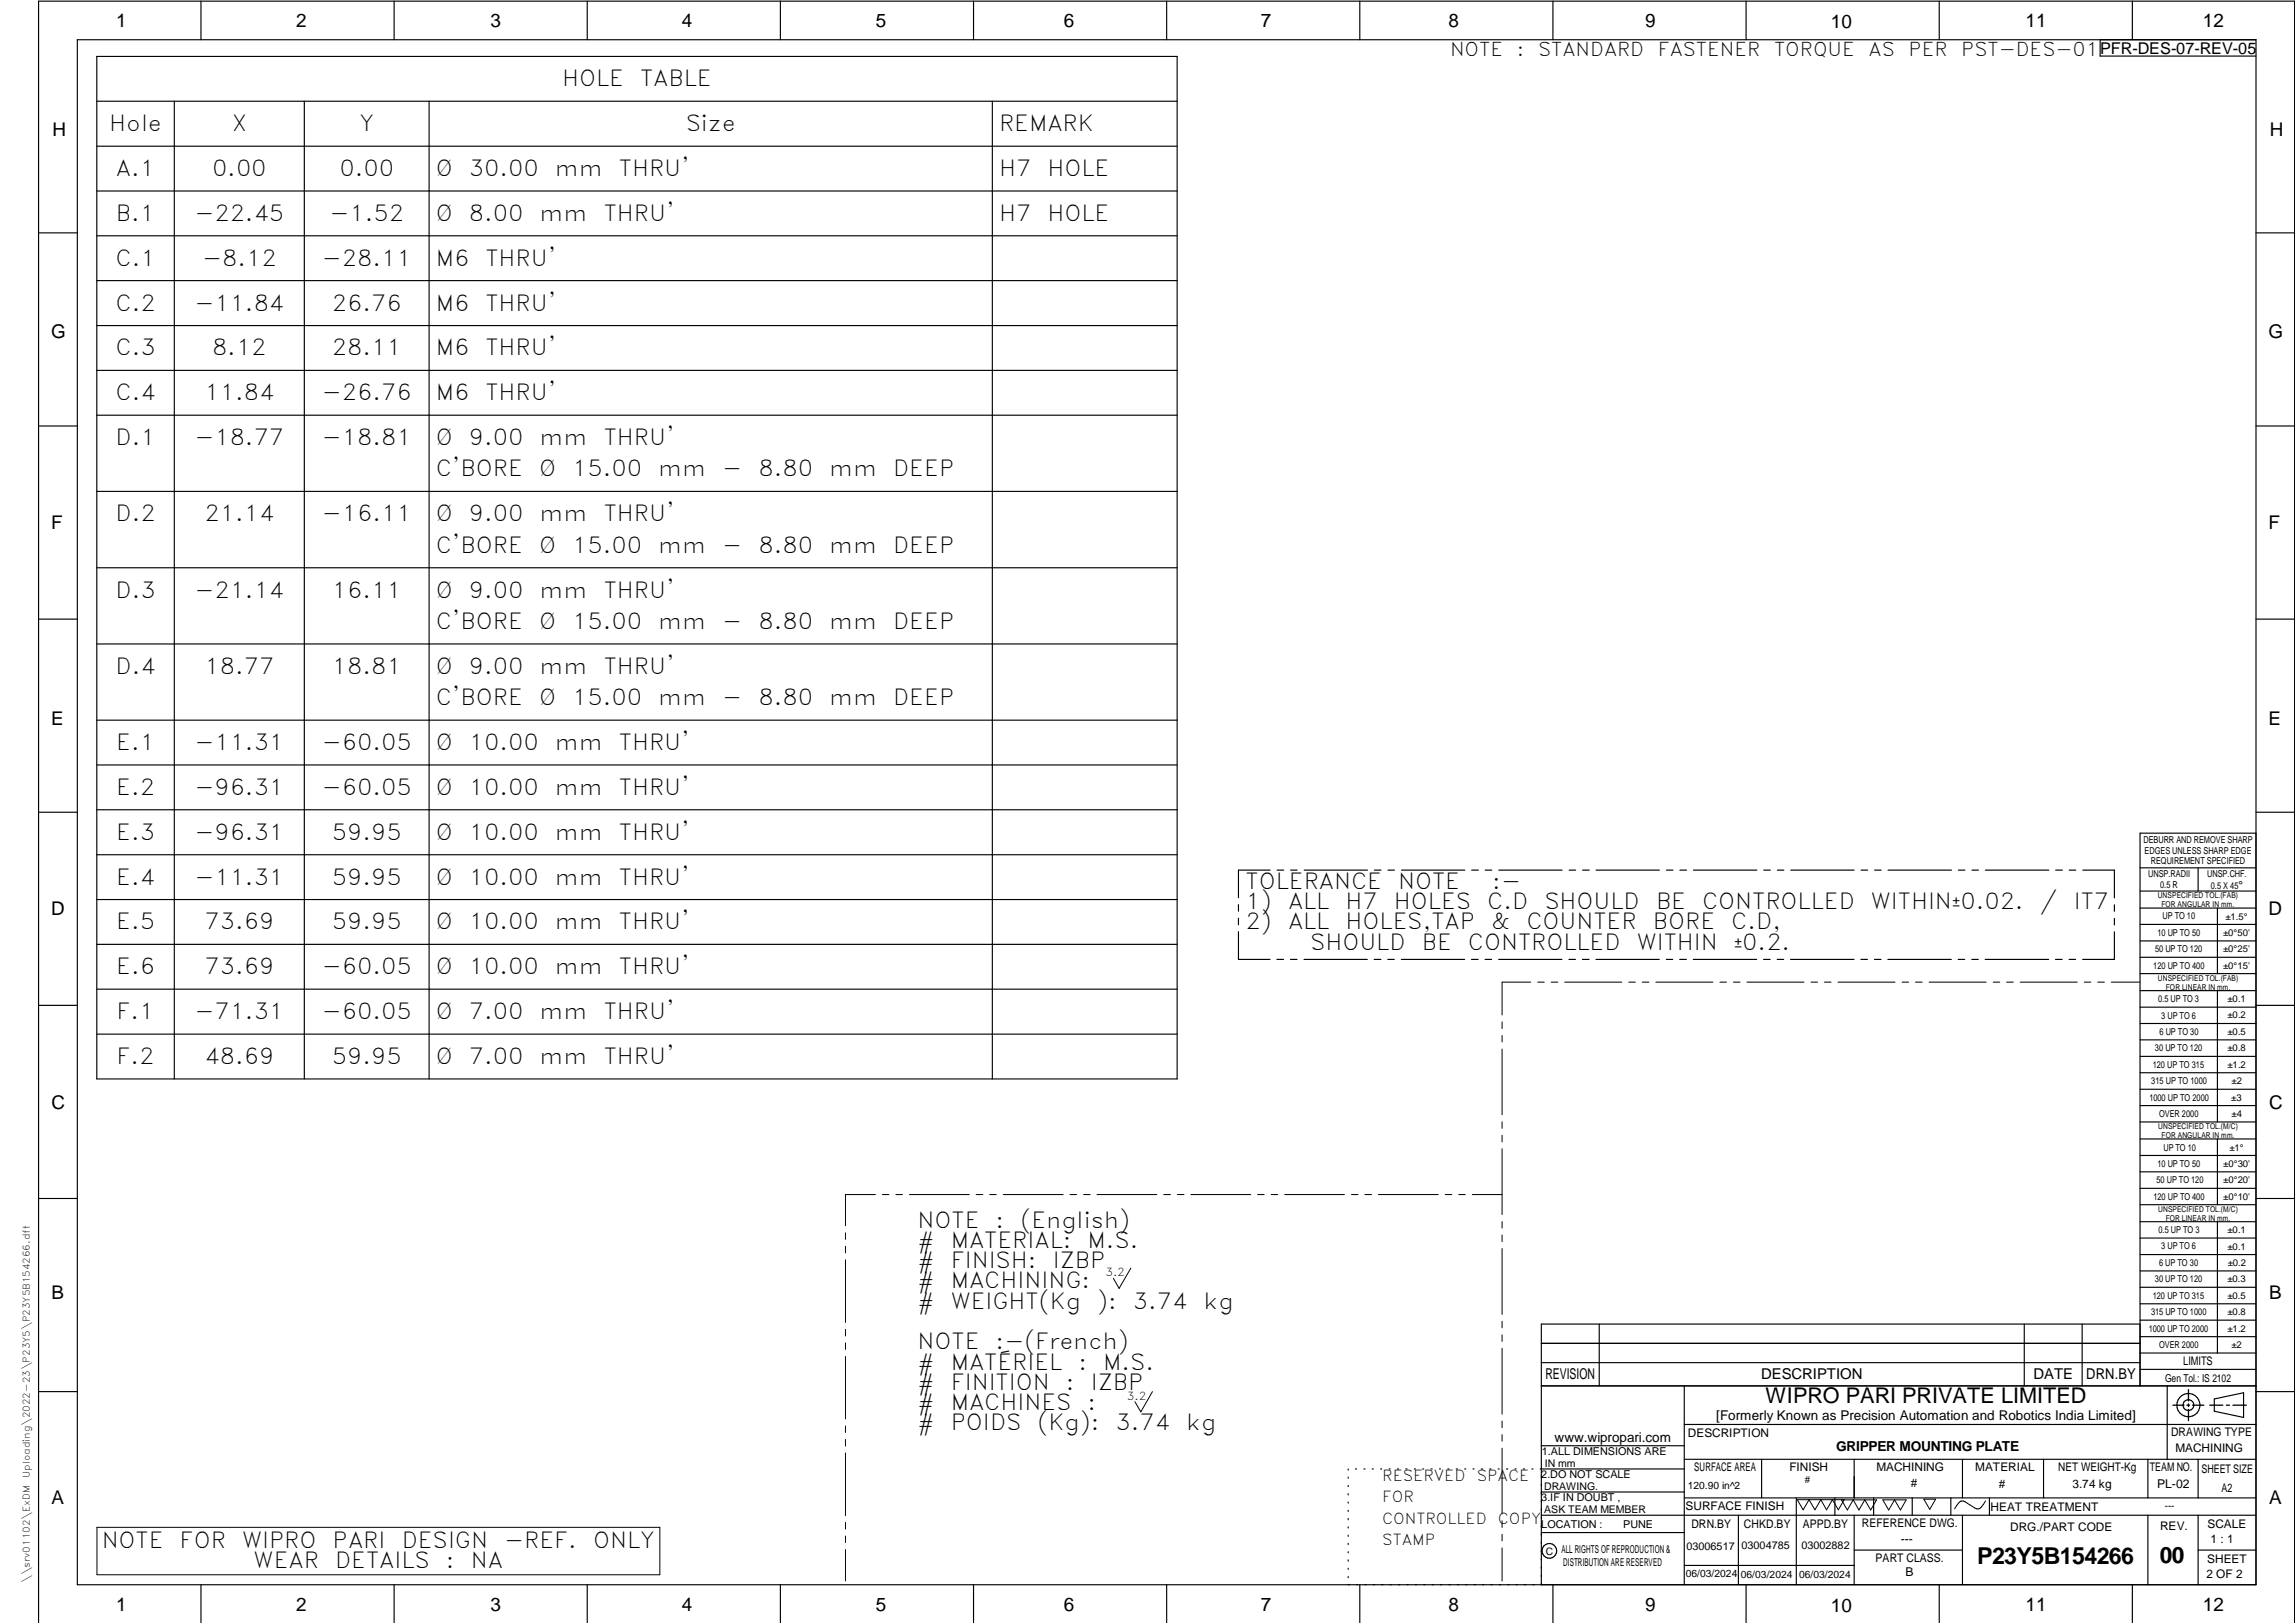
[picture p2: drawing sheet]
<svg xmlns="http://www.w3.org/2000/svg" width="594mm" height="420mm" viewBox="0 0 594 420" stroke-linecap="round" stroke-linejoin="round" font-family="sans-serif">
<defs><g id="words">
<text font-size="6" x="511.8" y="404.8">P23Y5B154266</text>
<text font-size="5.9" x="559.1" y="404.7">00</text>
<g font-size="5.7">
<text x="145.5" y="22.4">HOLE</text>
<text x="165.7" y="22.4">TABLE</text>
<text x="28.3" y="34">Hole</text>
<text x="60" y="34">X</text>
<text x="93" y="34">Y</text>
<text x="177.5" y="34">Size</text>
<text x="258.6" y="34">REMARK</text>
<text x="30" y="45.6">A.1</text>
<text x="54.9" y="45.6">0.00</text>
<text x="87.9" y="45.6">0.00</text>
<text x="112.8" y="45.6">Ø</text>
<text x="121.4" y="45.6">30.00</text>
<text x="143.6" y="45.6">mm</text>
<text x="160.2" y="45.6">THRU'</text>
<text x="258.6" y="45.6">H7</text>
<text x="271.1" y="45.6">HOLE</text>
<text x="30" y="57.1">B.1</text>
<text x="50.3" y="57.1">-22.45</text>
<text x="85.3" y="57.1">-1.52</text>
<text x="112.8" y="57.1">Ø</text>
<text x="121.4" y="57.1">8.00</text>
<text x="139.7" y="57.1">mm</text>
<text x="156.3" y="57.1">THRU'</text>
<text x="258.6" y="57.1">H7</text>
<text x="271.1" y="57.1">HOLE</text>
<text x="29.9" y="68.8">C.1</text>
<text x="52.3" y="68.8">-8.12</text>
<text x="83.3" y="68.8">-28.11</text>
<text x="112.8" y="68.8">M6</text>
<text x="125.7" y="68.8">THRU'</text>
<text x="29.9" y="80.4">C.2</text>
<text x="50.3" y="80.4">-11.84</text>
<text x="85.9" y="80.4">26.76</text>
<text x="112.8" y="80.4">M6</text>
<text x="125.7" y="80.4">THRU'</text>
<text x="29.9" y="92">C.3</text>
<text x="54.9" y="92">8.12</text>
<text x="85.9" y="92">28.11</text>
<text x="112.8" y="92">M6</text>
<text x="125.7" y="92">THRU'</text>
<text x="29.9" y="103.6">C.4</text>
<text x="53" y="103.6">11.84</text>
<text x="83.3" y="103.6">-26.76</text>
<text x="112.8" y="103.6">M6</text>
<text x="125.7" y="103.6">THRU'</text>
<text x="29.9" y="115.2">D.1</text>
<text x="50.3" y="115.2">-18.77</text>
<text x="83.3" y="115.2">-18.81</text>
<text x="112.8" y="115.2">Ø</text>
<text x="121.4" y="115.2">9.00</text>
<text x="139.7" y="115.2">mm</text>
<text x="156.3" y="115.2">THRU'</text>
<text x="112.8" y="123.3">C'BORE</text>
<text x="139.6" y="123.3">Ø</text>
<text x="148.1" y="123.3">15.00</text>
<text x="170.4" y="123.3">mm</text>
<text x="187" y="123.3">-</text>
<text x="196.4" y="123.3">8.80</text>
<text x="214.6" y="123.3">mm</text>
<text x="231.2" y="123.3">DEEP</text>
<text x="29.9" y="135">D.2</text>
<text x="53" y="135">21.14</text>
<text x="83.3" y="135">-16.11</text>
<text x="112.8" y="135">Ø</text>
<text x="121.4" y="135">9.00</text>
<text x="139.7" y="135">mm</text>
<text x="156.3" y="135">THRU'</text>
<text x="112.8" y="143.1">C'BORE</text>
<text x="139.6" y="143.1">Ø</text>
<text x="148.1" y="143.1">15.00</text>
<text x="170.4" y="143.1">mm</text>
<text x="187" y="143.1">-</text>
<text x="196.4" y="143.1">8.80</text>
<text x="214.6" y="143.1">mm</text>
<text x="231.2" y="143.1">DEEP</text>
<text x="29.9" y="154.7">D.3</text>
<text x="50.3" y="154.7">-21.14</text>
<text x="85.9" y="154.7">16.11</text>
<text x="112.8" y="154.7">Ø</text>
<text x="121.4" y="154.7">9.00</text>
<text x="139.7" y="154.7">mm</text>
<text x="156.3" y="154.7">THRU'</text>
<text x="112.8" y="162.8">C'BORE</text>
<text x="139.6" y="162.8">Ø</text>
<text x="148.1" y="162.8">15.00</text>
<text x="170.4" y="162.8">mm</text>
<text x="187" y="162.8">-</text>
<text x="196.4" y="162.8">8.80</text>
<text x="214.6" y="162.8">mm</text>
<text x="231.2" y="162.8">DEEP</text>
<text x="29.9" y="174.4">D.4</text>
<text x="53" y="174.4">18.77</text>
<text x="85.9" y="174.4">18.81</text>
<text x="112.8" y="174.4">Ø</text>
<text x="121.4" y="174.4">9.00</text>
<text x="139.7" y="174.4">mm</text>
<text x="156.3" y="174.4">THRU'</text>
<text x="112.8" y="182.5">C'BORE</text>
<text x="139.6" y="182.5">Ø</text>
<text x="148.1" y="182.5">15.00</text>
<text x="170.4" y="182.5">mm</text>
<text x="187" y="182.5">-</text>
<text x="196.4" y="182.5">8.80</text>
<text x="214.6" y="182.5">mm</text>
<text x="231.2" y="182.5">DEEP</text>
<text x="30.1" y="194.1">E.1</text>
<text x="50.3" y="194.1">-11.31</text>
<text x="83.3" y="194.1">-60.05</text>
<text x="112.8" y="194.1">Ø</text>
<text x="121.4" y="194.1">10.00</text>
<text x="143.6" y="194.1">mm</text>
<text x="160.2" y="194.1">THRU'</text>
<text x="30.1" y="205.8">E.2</text>
<text x="50.3" y="205.8">-96.31</text>
<text x="83.3" y="205.8">-60.05</text>
<text x="112.8" y="205.8">Ø</text>
<text x="121.4" y="205.8">10.00</text>
<text x="143.6" y="205.8">mm</text>
<text x="160.2" y="205.8">THRU'</text>
<text x="30.1" y="217.4">E.3</text>
<text x="50.3" y="217.4">-96.31</text>
<text x="85.9" y="217.4">59.95</text>
<text x="112.8" y="217.4">Ø</text>
<text x="121.4" y="217.4">10.00</text>
<text x="143.6" y="217.4">mm</text>
<text x="160.2" y="217.4">THRU'</text>
<text x="30.1" y="229">E.4</text>
<text x="50.3" y="229">-11.31</text>
<text x="85.9" y="229">59.95</text>
<text x="112.8" y="229">Ø</text>
<text x="121.4" y="229">10.00</text>
<text x="143.6" y="229">mm</text>
<text x="160.2" y="229">THRU'</text>
<text x="322.4" y="230.1">TOLERANCE</text>
<text x="361.9" y="230.1">NOTE</text>
<text x="386.3" y="230.1">:-</text>
<text x="322.4" y="235.4">1)</text>
<text x="333.4" y="235.4">ALL</text>
<text x="348.3" y="235.4">H7</text>
<text x="360.8" y="235.4">HOLES</text>
<text x="385" y="235.4">C.D</text>
<text x="399.8" y="235.4">SHOULD</text>
<text x="428.7" y="235.4">BE</text>
<text x="440.6" y="235.4">CONTROLLED</text>
<text x="484.3" y="235.4">WITHINu0.02.</text>
<text x="528" y="235.4">/</text>
<text x="536.8" y="235.4">IT7</text>
<text x="30.1" y="240.6">E.5</text>
<text x="53" y="240.6">73.69</text>
<text x="85.9" y="240.6">59.95</text>
<text x="112.8" y="240.6">Ø</text>
<text x="121.4" y="240.6">10.00</text>
<text x="143.6" y="240.6">mm</text>
<text x="160.2" y="240.6">THRU'</text>
<text x="322.4" y="240.6">2)</text>
<text x="333.4" y="240.6">ALL</text>
<text x="339.2" y="245.9">SHOULD</text>
<text x="348.3" y="240.6">HOLES,TAP</text>
<text x="368" y="245.9">BE</text>
<text x="380" y="245.9">CONTROLLED</text>
<text x="386" y="240.6">&amp;</text>
<text x="395.1" y="240.6">COUNTER</text>
<text x="423.7" y="245.9">WITHIN</text>
<text x="427.9" y="240.6">BORE</text>
<text x="448.2" y="240.6">C.D,</text>
<text x="30.1" y="252.2">E.6</text>
<text x="53" y="252.2">73.69</text>
<text x="83.3" y="252.2">-60.05</text>
<text x="112.8" y="252.2">Ø</text>
<text x="121.4" y="252.2">10.00</text>
<text x="143.6" y="252.2">mm</text>
<text x="160.2" y="252.2">THRU'</text>
<text x="30.2" y="263.8">F.1</text>
<text x="50.3" y="263.8">-71.31</text>
<text x="83.3" y="263.8">-60.05</text>
<text x="112.8" y="263.8">Ø</text>
<text x="121.4" y="263.8">7.00</text>
<text x="139.7" y="263.8">mm</text>
<text x="156.3" y="263.8">THRU'</text>
<text x="30.2" y="275.4">F.2</text>
<text x="53" y="275.4">48.69</text>
<text x="85.9" y="275.4">59.95</text>
<text x="112.8" y="275.4">Ø</text>
<text x="121.4" y="275.4">7.00</text>
<text x="139.7" y="275.4">mm</text>
<text x="156.3" y="275.4">THRU'</text>
<text x="237.5" y="317.8">NOTE</text>
<text x="257.7" y="317.8">:</text>
<text x="264.1" y="317.8">(English)</text>
<text x="237.5" y="323">#</text>
<text x="246.1" y="323">MATERIAL:</text>
<text x="281.5" y="323">M.S.</text>
<text x="237.5" y="328.3">#</text>
<text x="246.1" y="328.3">FINISH:</text>
<text x="272.5" y="328.3">IZBP</text>
<text x="237.5" y="333.5">#</text>
<text x="246.1" y="333.5">MACHINING:</text>
<text x="237.5" y="338.8">#</text>
<text x="246.1" y="338.8">WEIGHT(Kg</text>
<text x="284" y="338.8">):</text>
<text x="293.3" y="338.8">3.74</text>
<text x="311.6" y="338.8">kg</text>
<text x="237.5" y="349.3">NOTE</text>
<text x="257.7" y="349.3">:-(French)</text>
<text x="237.5" y="354.5">#</text>
<text x="237.5" y="359.8">#</text>
<text x="246.1" y="359.8">FINITION</text>
<text x="246.1" y="354.5">MATÉRIEL</text>
<text x="275.9" y="359.8">:</text>
<text x="279.2" y="354.5">:</text>
<text x="282.3" y="359.8">IZBP</text>
<text x="285.6" y="354.5">M.S.</text>
<text x="237.5" y="365">#</text>
<text x="246.1" y="365">MACHINES</text>
<text x="281.5" y="365">:</text>
<text x="237.5" y="370.3">#</text>
<text x="246.1" y="370.3">POIDS</text>
<text x="268.5" y="370.3">(Kg):</text>
<text x="288.8" y="370.3">3.74</text>
<text x="307.1" y="370.3">kg</text>
<text x="26.3" y="400.6">NOTE</text>
<text x="46.5" y="400.6">FOR</text>
<text x="62.7" y="400.6">WIPRO</text>
<text x="86.1" y="400.6">PARI</text>
<text x="104" y="400.6">DESIGN</text>
<text x="130.5" y="400.6">-REF.</text>
<text x="153.5" y="400.6">ONLY</text>
<text x="65.7" y="405.9">WEAR</text>
<text x="86.8" y="405.9">DETAILS</text>
<text x="115.4" y="405.9">:</text>
<text x="121.8" y="405.9">NA</text>
</g>
<text font-size="5.6" x="457" y="363.2">WIPRO PARI PRIVATE LIMITED</text>
<text font-size="5.4" x="448.9" y="245.9">u0.2.</text>
<g font-size="4.9">
<text x="30" y="6.9">1</text>
<text x="76.7" y="6.9">2</text>
<text x="127" y="6.9">3</text>
<text x="176.5" y="6.9">4</text>
<text x="226.7" y="6.9">5</text>
<text x="275.4" y="6.9">6</text>
<text x="326.4" y="6.9">7</text>
<text x="375" y="6.9">8</text>
<text x="425.8" y="6.9">9</text>
<text x="473.9" y="7.3">10</text>
<text x="524.3" y="6.9">11</text>
<text x="570.2" y="6.9">12</text>
<text x="375.4" y="14.5">NOTE</text>
<text x="392.7" y="14.5">:</text>
<text x="398.2" y="14.5">STANDARD</text>
<text x="429.2" y="14.5">FASTENER</text>
<text x="459.2" y="14.5">TORQUE</text>
<text x="483.7" y="14.5">AS</text>
<text x="494.1" y="14.5">PER</text>
<text x="507.7" y="14.5">PST-DES-01</text>
<text x="13.6" y="35.1">H</text>
<text x="587.6" y="35.1">H</text>
<text x="13.2" y="87.5">G</text>
<text x="587.2" y="87.5">G</text>
<text x="13.2" y="137">F</text>
<text x="587.2" y="137">F</text>
<text x="13.2" y="187.6">E</text>
<text x="587.2" y="187.6">E</text>
<text x="13.2" y="237">D</text>
<text x="587.2" y="237">D</text>
<text x="13.4" y="287.1">C</text>
<text x="587.4" y="287.1">C</text>
<text x="13.4" y="336.2">B</text>
<text x="587.4" y="336.2">B</text>
<text x="13.4" y="389.3">A</text>
<text x="587.4" y="389.3">A</text>
<text x="30" y="416.9">1</text>
<text x="76.7" y="416.9">2</text>
<text x="127" y="416.9">3</text>
<text x="176.5" y="416.9">4</text>
<text x="226.7" y="416.9">5</text>
<text x="275.4" y="416.9">6</text>
<text x="326.4" y="416.9">7</text>
<text x="375" y="416.9">8</text>
<text x="425.8" y="416.9">9</text>
<text x="473.9" y="417.3">10</text>
<text x="524.3" y="416.9">11</text>
<text x="570.2" y="416.9">12</text>
</g>
<text font-size="4.2" x="543.6" y="14">PFR-DES-07-REV-05</text>
<g font-size="3.9">
<text x="400" y="357.1">REVISION</text>
<text x="455.9" y="357.1">DESCRIPTION</text>
<text x="526.4" y="357.1">DATE</text>
<text x="540" y="357.1">DRN.BY</text>
<text x="357.8" y="383.3">RESERVED</text>
<text x="382.3" y="383.3">SPACE</text>
<text x="357.8" y="388.9">FOR</text>
<text x="357.8" y="394.5">CONTROLLED</text>
<text x="387.8" y="394.5">COPY</text>
<text x="357.8" y="400">STAMP</text>
</g>
<text font-size="3.6" x="475.3" y="375.8">GRIPPER MOUNTING PLATE</text>
<g font-size="3.5">
<text x="444.3" y="367.7">[Formerly Known as Precision Automation and Robotics India Limited]</text>
<text x="402.4" y="373.3">www.wipropari.com</text>
</g>
<g font-size="3.1">
<text x="565.1" y="353.5">LIMITS</text>
<text x="562" y="371.7">DRAWING TYPE</text>
<text x="436.9" y="372.1">DESCRIPTION</text>
<text x="563.1" y="375.9">MACHINING</text>
<text x="438.6" y="380.8">SURFACE AREA</text>
<text x="463.2" y="380.9">FINISH</text>
<text x="485.7" y="380.8">MACHINING</text>
<text x="511.3" y="380.9">MATERIAL</text>
<text x="532.8" y="380.7">NET WEIGHT-Kg</text>
<text x="556.5" y="380.7">TEAM NO.</text>
<text x="569.9" y="381.2">SHEET SIZE</text>
<text x="494.6" y="385.1">#</text>
<text x="517.4" y="385.3">#</text>
<text x="536.4" y="385.3">3.74 kg</text>
<text x="558.4" y="385.1">PL-02</text>
<text x="575" y="386.1">A2</text>
<text x="436.3" y="391">SURFACE FINISH</text>
<text x="437.8" y="395.5">DRN.BY</text>
<text x="451.4" y="395.4">CHKD.BY</text>
<text x="466.6" y="395.5">APPD.BY</text>
<text x="482" y="395.4">REFERENCE DWG.</text>
<text x="515.3" y="391.1">HEAT TREATMENT</text>
<text x="571.4" y="395.6">SCALE</text>
<text x="492.1" y="399.4">---</text>
<text x="520.4" y="396.2">DRG./PART CODE</text>
<text x="559.2" y="396.1">REV.</text>
<text x="572.2" y="399.5">1 : 1</text>
<text x="485.5" y="404.3">PART CLASS.</text>
<text x="493.2" y="407.9">B</text>
<text x="571.4" y="404.7">SHEET</text>
<text x="571.2" y="408.4">2 OF 2</text>
</g>
<text font-size="3" x="579.5" y="230.1">°</text>
<g font-size="2.8">
<text x="286.1" y="330.5">3.2</text>
<text x="560.4" y="357.7">Gen Tol.: IS 2102</text>
<text x="291.7" y="362.4">3.2</text>
<text x="399.1" y="376.6">1.ALL DIMENSIONS ARE</text>
<text x="399" y="382.7">2.DO NOT SCALE</text>
<text x="399" y="388.7">3.IF IN DOUBT ,</text>
<text x="399" y="395.4">LOCATION :</text>
<text x="420.2" y="395.6">PUNE</text>
<text x="404.2" y="402">ALL RIGHTS OF REPRODUCTION &amp;</text>
<text x="436.5" y="401.2">03006517</text>
<text x="450.8" y="400.9">03004785</text>
<text x="466.3" y="401">03002882</text>
<text x="404.7" y="405.4">DISTRIBUTION ARE RESERVED</text>
</g>
<g font-size="2.7">
<text x="399.9" y="379.7">IN mm</text>
<text x="399.7" y="385.7">DRAWING.</text>
<text x="436.9" y="385.4">120.90 in^2</text>
<text x="399.7" y="391.8">ASK TEAM MEMBER</text>
<text x="400.1" y="402.5">C</text>
<text x="436.4" y="408.3">06/03/2024</text>
<text x="450.6" y="408.4">06/03/2024</text>
<text x="465.7" y="408.5">06/03/2024</text>
</g>
<g font-size="2.5">
<text x="554.9" y="218.3">DEBURR AND REMOVE SHARP</text>
<text x="555.2" y="221">EDGES UNLESS SHARP EDGE</text>
<text x="556.1" y="227.1">UNSP.RADII</text>
<text x="556.8" y="223.8">REQUIREMENT SPECIFIED</text>
<text x="571.4" y="226.9">UNSP.CHF.</text>
<text x="559.2" y="229.9">0.5 R</text>
<text x="572.3" y="230.1">0.5 X 45</text>
<text x="559.8" y="238">UP TO 10</text>
<text x="576.1" y="238.1">±1.5°</text>
<text x="558.5" y="242.2">10 UP TO 50</text>
<text x="575.5" y="242.3">±0°50'</text>
<text x="557.4" y="250.7">120 UP TO 400</text>
<text x="557.9" y="246.5">50 UP TO 120</text>
<text x="575.5" y="250.7">±0°15'</text>
<text x="575.5" y="246.5">±0°25'</text>
<text x="558.7" y="259.4">0.5 UP TO 3</text>
<text x="559.5" y="263.7">3 UP TO 6</text>
<text x="576.6" y="263.6">±0.2</text>
<text x="576.6" y="259.4">±0.1</text>
<text x="559" y="267.9">6 UP TO 30</text>
<text x="576.6" y="267.9">±0.5</text>
<text x="557.8" y="272.2">30 UP TO 120</text>
<text x="576.6" y="272.2">±0.8</text>
<text x="556.9" y="280.7">315 UP TO 1000</text>
<text x="557.3" y="276.4">120 UP TO 315</text>
<text x="576.6" y="276.4">±1.2</text>
<text x="577.7" y="280.7">±2</text>
<text x="556.4" y="284.9">1000 UP TO 2000</text>
<text x="577.6" y="284.9">±3</text>
<text x="558.9" y="289.2">OVER 2000</text>
<text x="577.7" y="289.3">±4</text>
<text x="560" y="297.9">UP TO 10</text>
<text x="577.1" y="297.9">±1°</text>
<text x="558.5" y="302.1">10 UP TO 50</text>
<text x="575.5" y="302.1">±0°30'</text>
<text x="557.4" y="310.6">120 UP TO 400</text>
<text x="558.2" y="306.3">50 UP TO 120</text>
<text x="575.5" y="310.6">±0°10'</text>
<text x="575.5" y="306.4">±0°20'</text>
<text x="558.8" y="319.2">0.5 UP TO 3</text>
<text x="559.4" y="323.4">3 UP TO 6</text>
<text x="576.6" y="319.2">±0.1</text>
<text x="576.6" y="323.5">±0.1</text>
<text x="558.9" y="327.7">6 UP TO 30</text>
<text x="576.7" y="327.7">±0.2</text>
<text x="557.8" y="332">30 UP TO 120</text>
<text x="576.6" y="332">±0.3</text>
<text x="556.8" y="340.5">315 UP TO 1000</text>
<text x="557.3" y="336.3">120 UP TO 315</text>
<text x="576.6" y="336.3">±0.5</text>
<text x="576.6" y="340.5">±0.8</text>
<text x="556.2" y="344.7">1000 UP TO 2000</text>
<text x="576.6" y="344.7">±1.2</text>
<text x="558.9" y="349">OVER 2000</text>
<text x="577.6" y="349">±2</text>
<text x="467.2" y="383.8">#</text>
<text x="560.4" y="390.7">---</text>
</g>
<g font-size="2.4">
<text x="7.7" y="382.7" transform="rotate(-90 7.7 382.7)">Uploading\2022-23\P23Y5\P23Y5B154266.dft</text>
<text x="7.7" y="409.8" transform="rotate(-90 7.7 409.8)">\\srv01102\ExDM</text>
</g>
<g font-size="2.1">
<text x="558.5" y="232.4">UNSPECIFIED TOL.(FAB)</text>
<text x="559.5" y="234.7">FOR ANGULAR IN mm.</text>
<text x="558.6" y="253.9">UNSPECIFIED TOL.(FAB)</text>
<text x="560.7" y="256.3">FOR LINEAR IN mm.</text>
<text x="558.7" y="292.3">UNSPECIFIED TOL.(M/C)</text>
<text x="559.6" y="294.7">FOR ANGULAR IN mm.</text>
<text x="558.7" y="313.7">UNSPECIFIED TOL.(M/C)</text>
<text x="560.6" y="316.1">FOR LINEAR IN mm.</text>
</g>
</g></defs>
<g fill="none" stroke="#000" stroke-width=".3">
<path d="M20 10.3h564v400h-564zM25.1 14.6h279.6v264.7h-279.6zM52 .3v10M102 .3v10M152 .3v10M202 .3v10M252 .3v10M302 .3v10M352 .3v10M402 .3v10M452 .3v10M502 .3v10"/>
<path d="M543.6 10.3v4.2h40.4M552 .3v10M25.1 26.2h279.6M25.1 37.8h279.6M45.1 26.2v253.1M78.8 26.2v253.1M111.1 26.2v253.1M256.9 26.2v253.1M25.1 49.4h279.6M10 60.3h10M25.1 72.6h279.6M25.1 61h279.6"/>
<path d="M584 60.3h10M25.1 84.3h279.6M25.1 95.9h279.6M10 110.3h10M25.1 107.5h279.6M584 110.3h10M25.1 127.2h279.6M25.1 147h279.6M10 160.3h10M25.1 166.7h279.6M584 160.3h10M25.1 186.4h279.6"/>
<path d="M25.1 198h279.6M10 210.3h10M25.1 209.6h279.6M584 215.7h-30v143.1M584 210.3h10M25.1 221.3h279.6M25.1 232.9h279.6M320.6 234.2v1.7M320.6 237.7v1.7M328.8 225.3h-8.2v7.1M330.6 225.3h1.7M334.1 225.3h1.7"/>
<path d="M337.6 225.3h16.4M355.8 225.3h1.7M359.3 225.3h1.7M362.8 225.3h16.4M381 225.3h1.7M384.5 225.3h1.7M388 225.3h16.4M406.2 225.3h1.7M409.7 225.3h1.7M413.2 225.3h16.3M431.4 225.3h1.7M434.8 225.3h1.8"/>
<path d="M438.4 225.3h16.4M456.6 225.3h1.7M460.1 225.3h1.7M463.5 225.3h16.5M481.7 225.3h1.7M485.3 225.3h1.7M488.7 225.3h16.5M506.9 225.3h1.7M510.4 225.3h1.7M513.9 225.3h16.4M532.1 225.3h1.8M535.6 225.3h1.7"/>
<path d="M539.2 225.3h8.1v7.2M547.3 234.2v1.7M547.3 237.7v1.7M554 224.7h30M554 230.7h30M554 235.1h30M554 239.3h30M569 224.7v6M574 235.1v17M25.1 244.5h279.6M25.1 256.1h279.6M320.6 241.2v7.2h8.2"/>
<path d="M330.5 248.4h1.8M334 248.4h1.7M337.6 248.4h16.3M355.7 248.4h1.8M359.2 248.4h1.7M362.7 248.4h16.4M380.9 248.4h1.7M384.4 248.4h1.7M387.9 248.4h16.4M406.1 248.4h1.7M409.6 248.4h1.7M413.1 248.4h16.4"/>
<path d="M431.3 248.4h1.7M434.8 248.4h1.7M438.3 248.4h16.4M456.5 248.4h1.7M460 248.4h1.7M463.5 248.4h16.4M481.7 248.4h1.7M485.2 248.4h1.7M488.7 248.4h16.4M506.9 248.4h1.7M510.4 248.4h1.7M513.9 248.4h16.4"/>
<path d="M532.1 248.4h1.7M535.6 248.4h1.7M547.3 241.2v7.2h-8.2M554 243.6h30M554 247.8h30M554 252.1h30M554 256.5h30M574 256.5v33.9M10 260.3h10M25.1 267.7h279.6M554 260.7h30M554 265h30"/>
<path d="M554 269.2h30M554 273.5h30M554 277.7h30M584 260.3h10M554 282h30M554 286.2h30M554 290.4h30M554 294.9h30M554 299.1h30M574 294.9v17M10 310.3h10M554 303.4h30"/>
<path d="M554 307.6h30M554 311.9h30M554 316.3h30M574 316.3v34M584 310.3h10M554 320.5h30M554 324.8h30M554 329h30M554 333.2h30M554 337.5h30M399 358.8h185M399 352.8h155"/>
<path d="M399 347.8h155M414 342.8v16M436 358.8v51.5M524 342.8v16M539 342.8v16M554 341.8h30M554 346h30M554 350.3h30M554 354.5h30M554 342.8h-155v67.5M561 358.8v19M10 360.3h10"/>
<path d="M399 374.3h37M436 368.8h148M436 377.8h148M456 377.8v10M480 377.8v10M508 377.8v10M529 377.8v10M556 377.8v10M569 377.8v10M573.2 362.2l7.6-1.6v6.3l-7.6-1.6zM584 360.3h10M349 380.3v.3"/>
<path d="M349 382.4v.3M349 384.6v.3M349 386.7v.3M349 388.8v.3M349 391v.3M349 393.1v.3M349 395.3v.3M349 397.4v.3M349 399.5v.3M350.9 380.3h.2M353.1 380.3h.2M355.2 380.3h.3"/>
<path d="M357.4 380.3h.3M359.6 380.3h.3M361.7 380.3h.3M363.9 380.3h.3M366.1 380.3h.3M368.3 380.3h.2M370.4 380.3h.3M372.6 380.3h.3M374.8 380.3h.3M376.9 380.3h.4M379.1 380.3h.3M381.3 380.3h.3"/>
<path d="M383.4 380.3h.4M385.6 380.3h.3M387.8 380.3h.3M390 380.3h.3M392.2 380.3h.3M394.3 380.3h.3M396.5 380.3h.3M398.7 380.3h37.3M399 386.2h37M399 396.7h37M436 387.8h148M450 392.3v18"/>
<path d="M465 387.8v22.5M475 387.8v4.5M480 392.3v18M485 387.8v4.5M495 387.8v4.5M505 387.8v4.5M508 392.3v18M515 387.8v4.5M556 392.3v18M569 392.3v18M584 392.3h-185M52 410.3v9.7"/>
<path d="M102 410.3v9.7M152 410.3v9.7M202 410.3v9.7M252 410.3v9.7M302 410.3v9.7M349 401.7v.3M349 403.8v.4M349 406v.3M349 408.1v.3M352 410.3v9.7M402 410.3v9.7M436 405.3h44"/>
<path d="M452 410.3v9.7M480 401.3h28M502 410.3v9.7M552 410.3v9.7M569 401.3h15M10 420v-419.7h584v419.7"/>
<circle cx="566.5" cy="363.8" r="2.99"/>
<circle cx="566.5" cy="363.7" r="1.41"/>
<circle cx="401.1" cy="401.5" r="1.9"/>
</g>
<path d="M566.5 359.7v3M562.5 363.8h2.9M566.1 363.8h.7M566.5 363.4v.7M566.5 364.9v2.8M567.6 363.8h2.9M572 363.8h3.4M576.3 363.8h.8M578 363.8h3.5" fill="none" stroke="#000" stroke-width=".34"/>
<g fill="none" stroke="#000" stroke-width=".26">
<path d="M396.2 254.3h-7.4v8.5M398.1 254.3h1.6M401.5 254.3h1.8M405 254.3h14.8M421.6 254.3h1.7M425.1 254.3h1.7M428.6 254.3h14.8M445.2 254.3h1.7M448.7 254.3h1.7M452.2 254.3h14.8M468.8 254.3h1.7M472.3 254.3h1.7"/>
<path d="M475.8 254.3h14.8M492.4 254.3h1.7M495.8 254.3h1.8M499.4 254.3h14.7M516 254.3h1.6M519.4 254.3h1.8M522.9 254.3h14.8M539.5 254.3h1.7M543 254.3h1.7M546.5 254.3h7.4M388.8 264.5v1.8M388.8 268.1v1.6"/>
<path d="M388.8 271.6v17M388.8 290.4v1.7M388.8 293.9v1.7M388.8 297.4v17M218.9 319.2v1.6M226.6 309.2h-7.7v8.1M228.4 309.2h1.7M231.9 309.2h1.7M235.4 309.2h15.5M252.7 309.2h1.7M256.2 309.2h1.7M259.7 309.2h15.5"/>
<path d="M277 309.2h1.7M280.5 309.2h1.7M284 309.2h15.5M301.2 309.2h1.8M304.8 309.2h1.7M308.3 309.2h15.5M325.5 309.2h1.7M329.1 309.2h1.6M332.6 309.2h15.4M349.8 309.2h1.7M353.3 309.2h1.7M356.8 309.2h15.5"/>
<path d="M374.1 309.2h1.7M377.6 309.2h1.7M381.1 309.2h7.7M388.8 316.2v1.7M388.8 319.7v1.7M218.9 322.6v1.8M218.9 326.1v16.2M292.7 328.3l-3 5.2-1.5-2.6M388.8 323.2v17.1M218.9 344.1v1.8M218.9 347.6v1.7M218.9 351.2v16.1"/>
<path d="M388.8 342.1v1.6M388.8 345.6v1.7M388.8 349v17.1M218.9 369.1v1.7M218.9 372.6v1.8M218.9 376.1v16.2M298.3 360.3l-3 5.2-1.5-2.6M388.8 367.9v1.7M388.8 371.4v1.7M388.8 374.9v17M25.1 395.4h145.7v12.3h-145.7zM218.9 394.1v1.8"/>
<path d="M218.9 397.6v1.7M388.8 393.7v1.7M388.8 397.2v1.7M465.2 388.2h12.2l-1.5 2.7-1.6-2.7-1.5 2.7-1.5-2.7-1.5 2.7-1.5-2.7-1.5 2.7zM476.7 388.3h9.1l-1.6 2.6-1.5-2.6-1.5 2.6-1.5-2.6-1.5 2.6zM487.4 388.3h6l-1.5 2.6-1.5-2.6-1.5 2.6zM498 388.1h3.1l-1.6 2.6zM514 388.6l-1.1 1.5a1.2 1.2 0 0 1-1.8 .3l-1.8-1.2a1.41 1.41 0 0 0-2.3-.1l-1 1.5M218.9 401.2v8.1M388.8 400.7v8.6"/>
</g>
<use href="#words"/>
</svg>
